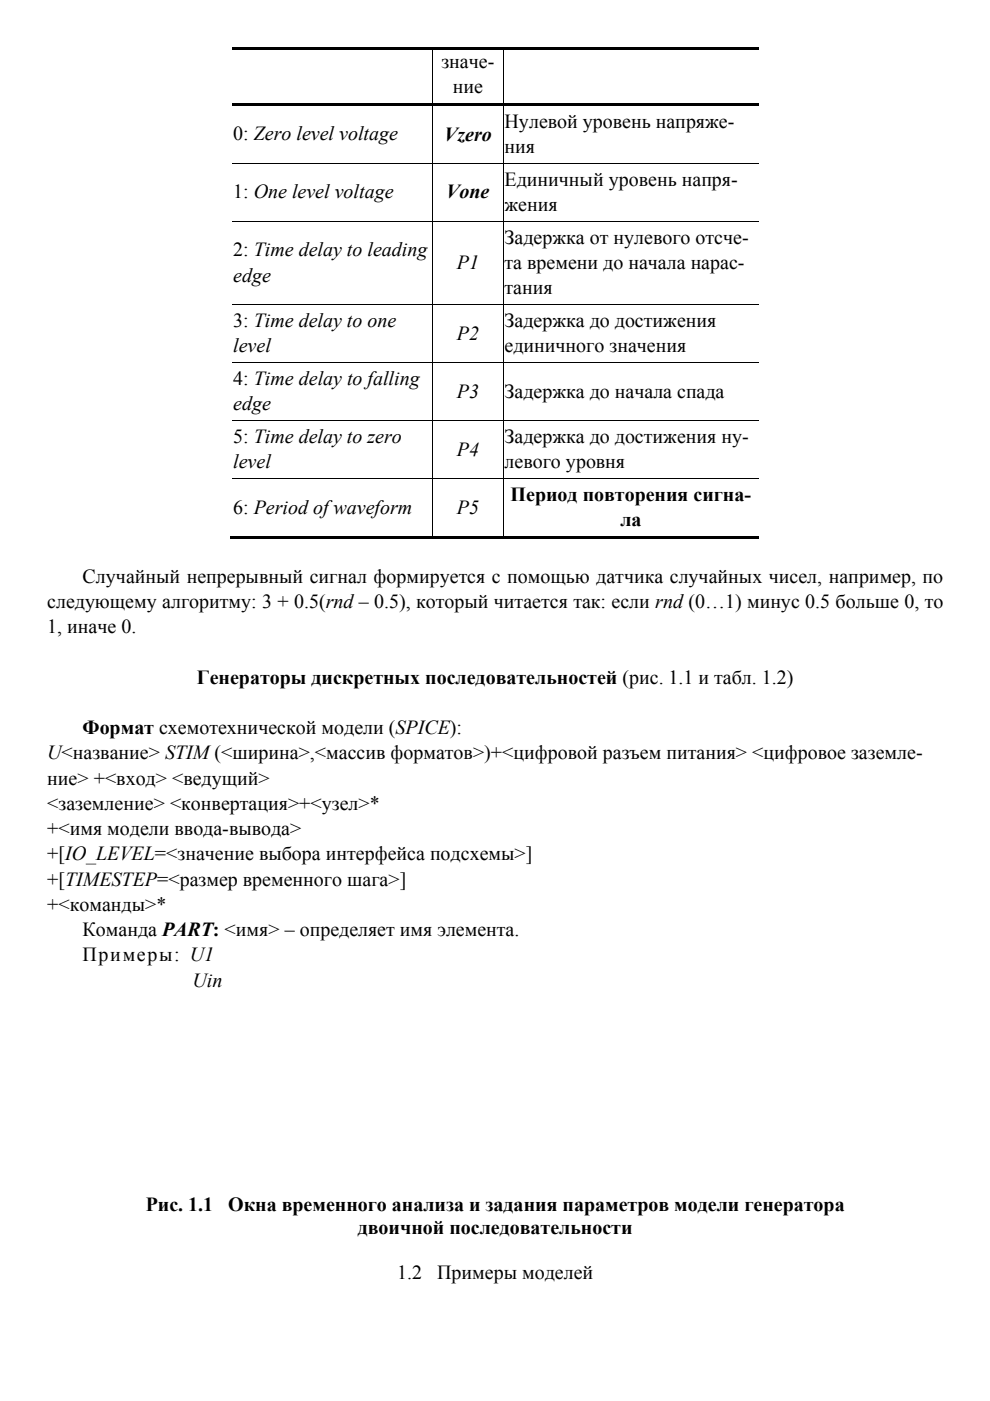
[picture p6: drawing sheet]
<svg xmlns="http://www.w3.org/2000/svg" width="210mm" height="297mm" viewBox="0 0 210 297" stroke-linecap="round" stroke-linejoin="round" font-family="sans-serif">
<defs><g id="words">
<g font-size="4.2">
<text x="93.6" y="14.4">значе-</text>
<text x="96" y="19.8">ние</text>
<text x="49.4" y="29.8">0: Zero level voltage</text>
<text x="94.1" y="29.8">Vzero</text>
<text x="107" y="27.1">Нулевой уровень напряже-</text>
<text x="107" y="32.4">ния</text>
<text x="107" y="39.4">Единичный уровень напря-</text>
<text x="49.4" y="42">1: One level voltage</text>
<text x="94.6" y="42.1">Vone</text>
<text x="107" y="44.7">жения</text>
<text x="107" y="51.7">Задержка от нулевого отсче-</text>
<text x="49.4" y="54.3">2: Time delay to leading</text>
<text x="49.4" y="59.7">edge</text>
<text x="96.9" y="57">P1</text>
<text x="107" y="57">та времени до начала нарас-</text>
<text x="107" y="62.4">тания</text>
<text x="49.4" y="69.3">3: Time delay to one</text>
<text x="107" y="69.3">Задержка до достижения</text>
<text x="49.4" y="74.7">level</text>
<text x="96.9" y="72">P2</text>
<text x="107" y="74.7">единичного значения</text>
<text x="49.4" y="81.6">4: Time delay to falling</text>
<text x="49.4" y="87">edge</text>
<text x="96.9" y="84.3">P3</text>
<text x="107" y="84.3">Задержка до начала спада</text>
<text x="49.4" y="93.9">5: Time delay to zero</text>
<text x="107" y="93.9">Задержка до достижения ну-</text>
<text x="49.4" y="99.3">level</text>
<text x="96.9" y="96.6">P4</text>
<text x="107" y="99.3">левого уровня</text>
<text x="108.3" y="106.3">Период повторения сигна-</text>
<text x="49.4" y="108.9">6: Period of waveform</text>
<text x="96.9" y="108.9">P5</text>
<text x="131.5" y="111.6">ла</text>
<text x="17.5" y="123.5">Случайный непрерывный сигнал формируется с помощью датчика случайных чисел, например, по</text>
<text x="10" y="128.9">следующему алгоритму: 3 + 0.5(rnd – 0.5), который читается так: если rnd (0…1) минус 0.5 больше 0, то</text>
<text x="10" y="134.2">1, иначе 0.</text>
<text x="41.8" y="144.9">Генераторы дискретных последовательностей (рис. 1.1 и табл. 1.2)</text>
<text x="17.5" y="155.6">Формат схемотехнической модели (SPICE):</text>
<text x="10" y="161">U&lt;название&gt; STIM(&lt;ширина&gt;,&lt;массив форматов&gt;)+&lt;цифровой разъем питания&gt; &lt;цифровое заземле-</text>
<text x="10" y="166.3">ние&gt; +&lt;вход&gt; &lt;ведущий&gt;</text>
<text x="10" y="171.7">&lt;заземление&gt; &lt;конвертация&gt;+&lt;узел&gt;*</text>
<text x="10" y="177.1">+&lt;имя модели ввода-вывода&gt;</text>
<text x="10" y="182.4">+[IO_LEVEL=&lt;значение выбора интерфейса подсхемы&gt;]</text>
<text x="10" y="187.8">+[TIMESTEP=&lt;размер временного шага&gt;]</text>
<text x="10" y="193.1">+&lt;команды&gt;*</text>
<text x="17.5" y="198.5">Команда PART: &lt;имя&gt; – определяет имя элемента.</text>
<text x="17.5" y="203.8">Примеры: U1</text>
<text x="40.8" y="209.2">Uin</text>
<text x="30.9" y="256.7">Рис. 1.1</text>
<text x="48.4" y="256.7">Окна временного анализа и задания параметров модели генератора</text>
<text x="75.9" y="261.6">двоичной последовательности</text>
<text x="84.2" y="271.3">1.2</text>
<text x="92.7" y="271.3">Примеры моделей</text>
</g>
</g></defs>
<path d="M49.2 10h111.5v.5h-111.5zM49.2 21.9h111.5v.6h-111.5zM48.9 113.7h42.7v.6h-42.7zM91.6 113.7h15v.6h-15zM106.6 113.7h54.2v.6h-54.2z" fill="#000"/>
<g fill="none" stroke="#000" stroke-width=".21">
<path d="M91.7 10.5v11.4M106.7 10.5v11.4M49.2 34.7h111.5M91.7 22.5v12.1M91.7 34.8v12.1M106.7 22.5v12.1M106.7 34.8v12.1M49.2 47h111.5M91.7 47.1v17.4M106.7 47.1v17.4M49.2 64.6h111.5M49.2 76.9h111.5"/>
<path d="M91.7 64.7v12.1M91.7 77v12.1M106.7 64.7v12.1M106.7 77v12.1M49.2 89.2h111.5M91.7 89.3v12.1M106.7 89.3v12.1M49.2 101.5h111.5M91.7 101.6v12.1M106.7 101.6v12.1"/>
</g>
<use href="#words"/>
</svg>
